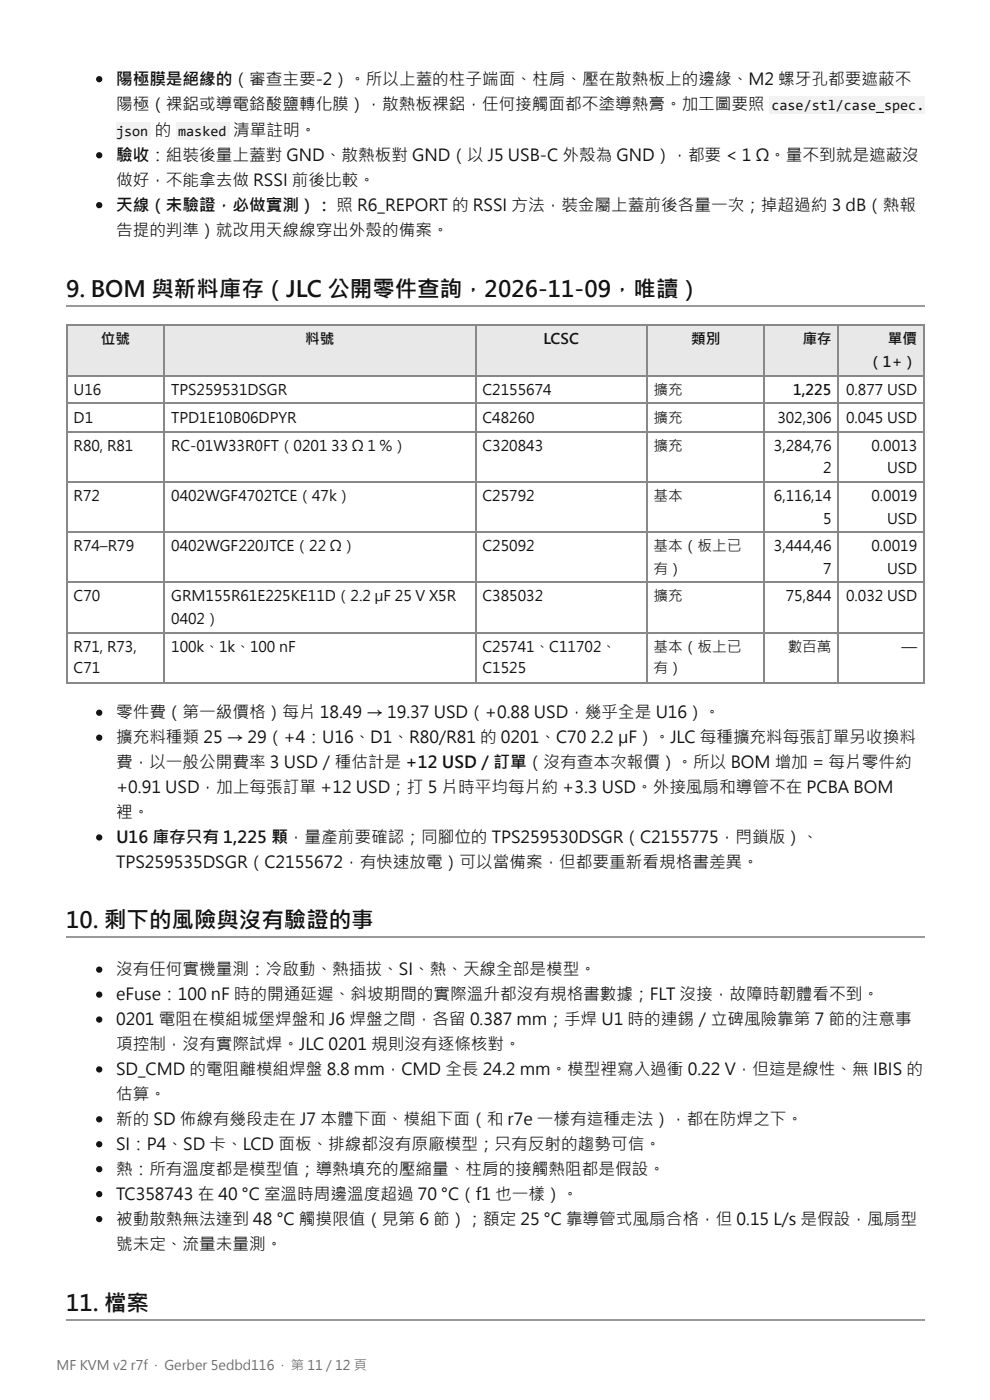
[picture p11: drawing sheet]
<svg xmlns="http://www.w3.org/2000/svg" width="210mm" height="297mm" viewBox="0 0 210 297" stroke-linecap="round" stroke-linejoin="round" font-family="sans-serif">
<defs><g id="words">
<g font-size="4.8" fill="#111">
<text x="14" y="63">9. BOM 與新料庫存（JLC 公開零件查詢，2026-11-09，唯讀）</text>
<text x="14" y="196.9">10. 剩下的風險與沒有驗證的事</text>
<text x="14" y="278.1">11. 檔案</text>
</g>
<g font-size="3.5" fill="#111">
<text x="24.6" y="18">陽極膜是絕緣的（審查主要-2）。所以上蓋的柱子端面、柱肩、壓在散熱板上的邊緣、M2 螺牙孔都要遮蔽不</text>
<text x="24.6" y="23.3">陽極（裸鋁或導電鉻酸鹽轉化膜），散熱板裸鋁，任何接觸面都不塗導熱膏。加工圖要照</text>
<text x="32.8" y="28.8">的</text>
<text x="49.4" y="28.8">清單註明。</text>
<text x="24.6" y="34.1">驗收：組裝後量上蓋對 GND、散熱板對 GND（以 J5 USB-C 外殼為 GND），都要 &lt; 1 Ω。量不到就是遮蔽沒</text>
<text x="24.6" y="39.4">做好，不能拿去做 RSSI 前後比較。</text>
<text x="24.6" y="44.7">天線（未驗證，必做實測）： 照 R6_REPORT 的 RSSI 方法，裝金屬上蓋前後各量一次；掉超過約 3 dB（熱報</text>
<text x="24.6" y="50">告提的判準）就改用 天線線穿出外殼的備案。</text>
<text x="24.6" y="152.4">零件費（第一級價格）每片 18.49 → 19.37 USD（+0.88 USD，幾乎全是 U16）。</text>
<text x="24.6" y="157.7">擴充料種類 25 → 29（+4：U16、D1、R80/R81 的 0201、C70</text>
<text x="125.2" y="157.7">2.2 µF）。JLC 每種擴充料每張訂單另收換料</text>
<text x="24.6" y="163">費，以一般公開費率 3 USD／種估計是 +12 USD／訂單（沒有查本次報價）。所以 BOM 增加 = 每片零件約</text>
<text x="24.6" y="168.3">+0.91 USD，加上每張訂單 +12 USD；打 5 片時平均每片約 +3.3 USD。外接風扇和導管不在 PCBA BOM</text>
<text x="24.6" y="173.6">裡。</text>
<text x="24.6" y="178.9">U16 庫存只有 1,225 顆，量產前要確認；同腳位的 TPS259530DSGR（C2155775，閂鎖版）、</text>
<text x="24.6" y="184.2">TPS259535DSGR（C2155672，有快速放電）可以當備案，但都要重新看規格書差異。</text>
<text x="24.6" y="206.9">沒有任何實機量測：冷啟動、熱插拔、SI、熱、天線全部是模型。</text>
<text x="24.6" y="212.2">eFuse：100 nF 時的開通延遲、斜坡期間的實際溫升都沒有規格書數據；FLT 沒接，故障時韌體看不到。</text>
<text x="24.6" y="217.5">0201 電阻在模組城堡焊盤和 J6 焊盤之間，各留 0.387 mm；手焊 U1 時的連錫／立碑風險靠第 7 節的注意事</text>
<text x="24.6" y="222.8">項控制，沒有實際試焊。JLC 0201 規則沒有逐條核對。</text>
<text x="24.6" y="228.1">SD_CMD 的電阻離模組焊盤 8.8 mm，CMD 全長 24.2 mm。模型裡寫入過衝 0.22 V，但這是線性、無 IBIS 的</text>
<text x="24.6" y="233.4">估算。</text>
<text x="24.6" y="238.7">新的 SD 佈線有幾段走在 J7 本體下面、模組下面（和 r7e 一樣有這種走法），都在防焊之下。</text>
<text x="24.6" y="243.9">SI：P4、SD 卡、LCD 面板、排線都沒有原廠模型；只有反射的趨勢可信。</text>
<text x="24.6" y="249.2">熱：所有溫度都是模型值；導熱填充的壓縮量、柱肩的接觸熱阻都是假設。</text>
<text x="24.6" y="254.5">TC358743 在 40 °C 室溫時周邊溫度超過 70 °C（f1 也一樣）。</text>
<text x="24.6" y="259.8">被動散熱無法達到 48 °C 觸摸限值（見第 6 節）；額定 25 °C 靠導管式風扇合格，但 0.15 L/s 是假設，風扇型</text>
<text x="24.6" y="265.1">號未定、流量未量測。</text>
</g>
<g font-size="3.1" fill="#111">
<text x="163.6" y="23.3">case/stl/case_spec.</text>
<text x="24.6" y="28.8">json</text>
<text x="37.8" y="28.8">masked</text>
<text x="21.4" y="73">位號</text>
<text x="64.7" y="73">料號</text>
<text x="115.2" y="73">LCSC</text>
<text x="146.5" y="73">類別</text>
<text x="170.1" y="73">庫存</text>
<text x="184.1" y="77.8">（1+）</text>
<text x="188.3" y="73">單價</text>
<text x="15.6" y="83.9">U16</text>
<text x="36.3" y="83.9">TPS259531DSGR</text>
<text x="102.3" y="83.9">C2155674</text>
<text x="138.6" y="83.9">擴充</text>
<text x="168.1" y="83.9">1,225</text>
<text x="179.4" y="83.9">0.877 USD</text>
<text x="15.6" y="89.7">D1</text>
<text x="36.3" y="89.7">TPD1E10B06DPYR</text>
<text x="102.3" y="89.7">C48260</text>
<text x="138.6" y="89.7">擴充</text>
<text x="164.8" y="89.7">302,306</text>
<text x="179.4" y="89.7">0.045 USD</text>
<text x="15.6" y="95.8">R80, R81</text>
<text x="36.3" y="95.8">RC-01W33R0FT（0201</text>
<text x="70.2" y="95.8">33 Ω 1 %）</text>
<text x="102.3" y="95.8">C320843</text>
<text x="138.6" y="95.8">擴充</text>
<text x="164.1" y="95.8">3,284,76</text>
<text x="184.8" y="95.8">0.0013</text>
<text x="174.5" y="100.3">2</text>
<text x="188.1" y="100.3">USD</text>
<text x="15.6" y="106.4">R72</text>
<text x="36.3" y="106.4">0402WGF4702TCE（47k）</text>
<text x="102.3" y="106.4">C25792</text>
<text x="138.6" y="106.4">基本</text>
<text x="164.1" y="106.4">6,116,14</text>
<text x="184.8" y="106.4">0.0019</text>
<text x="174.5" y="111.1">5</text>
<text x="188.1" y="111.1">USD</text>
<text x="15.6" y="116.9">R74–R79</text>
<text x="36.3" y="116.9">0402WGF220JTCE（22 Ω）</text>
<text x="102.3" y="116.9">C25092</text>
<text x="138.6" y="116.9">基本（板上已</text>
<text x="164.1" y="116.9">3,444,46</text>
<text x="184.8" y="116.9">0.0019</text>
<text x="138.6" y="121.7">有）</text>
<text x="174.5" y="121.7">7</text>
<text x="188.1" y="121.7">USD</text>
<text x="15.6" y="127.5">C70</text>
<text x="36.3" y="127.5">GRM155R61E225KE11D（2.2 µF 25 V X5R</text>
<text x="102.3" y="127.5">C385032</text>
<text x="138.6" y="127.5">擴充</text>
<text x="166.6" y="127.5">75,844</text>
<text x="179.4" y="127.5">0.032 USD</text>
<text x="36.3" y="132.3">0402）</text>
<text x="15.6" y="138.4">R71, R73,</text>
<text x="15.6" y="142.9">C71</text>
<text x="36.3" y="138.4">100k、1k、100 nF</text>
<text x="102.3" y="138.4">C25741、C11702、</text>
<text x="102.3" y="142.9">C1525</text>
<text x="138.6" y="138.4">基本（板上已</text>
<text x="138.6" y="142.9">有）</text>
<text x="167" y="138.4">數百萬</text>
<text x="191.1" y="138.4">—</text>
</g>
<text font-size="2.8" fill="#666b75" x="12" y="290.7">MF KVM v2 r7f · Gerber 5edbd116 · 第 11 / 12 頁</text>
</g></defs>
<path d="M14 65h182.1" fill="none" stroke="#999" stroke-width=".26"/>
<g fill="#e8e8e8">
<path d="M14.3 69.1h20.6v10.5h-20.6z"/>
<path d="M34.9 69.1h65.9v10.5h-65.9z"/>
<path d="M100.8 69.1h36.3v10.5h-36.3z"/>
<path d="M137.1 69.1h25.1v10.5h-25.1z"/>
<path d="M162.2 69.1h15.6v10.5h-15.6z"/>
<path d="M177.8 69.1h18.3v10.5h-18.3z"/>
</g>
<g fill="none" stroke="#888" stroke-width=".26">
<path d="M14 68.9h182.1M14 79.8h182.1M14.2 68.8v76.2M34.8 68.8v76.2M100.9 68.8v76.2M137.2 68.8v76.2M162.1 68.8v76.2M177.7 68.8v76.2M195.9 68.8v76.2M14 85.6h182.1M14 91.7h182.1M14 102.3h182.1"/>
<path d="M14 112.8h182.1M14 123.4h182.1M14 134.3h182.1M14 144.9h182.1"/>
</g>
<path d="M14 198.8h182.1M14 280.1h182.1" fill="none" stroke="#999" stroke-width=".26"/>
<circle cx="21" cy="16.8" r=".66" fill="#111"/>
<g fill="#f2f2f2">
<path d="M163 20.4h33.1v3.7h-33.1z"/>
<path d="M24.6 25.9h7.4v3.7h-7.4z"/>
<path d="M37.3 25.9h11.4v3.7h-11.4z"/>
</g>
<g fill="#111">
<circle cx="21" cy="32.9" r=".66"/>
<circle cx="21" cy="43.5" r=".66"/>
<circle cx="21" cy="151.2" r=".66"/>
<circle cx="21" cy="156.5" r=".66"/>
<circle cx="21" cy="177.7" r=".66"/>
<circle cx="21" cy="205.7" r=".66"/>
<circle cx="21" cy="211" r=".66"/>
<circle cx="21" cy="216.3" r=".66"/>
<circle cx="21" cy="226.9" r=".66"/>
<circle cx="21" cy="237.5" r=".66"/>
<circle cx="21" cy="242.8" r=".66"/>
<circle cx="21" cy="248" r=".66"/>
<circle cx="21" cy="253.3" r=".66"/>
<circle cx="21" cy="258.6" r=".66"/>
</g>
<use href="#words"/>
</svg>
